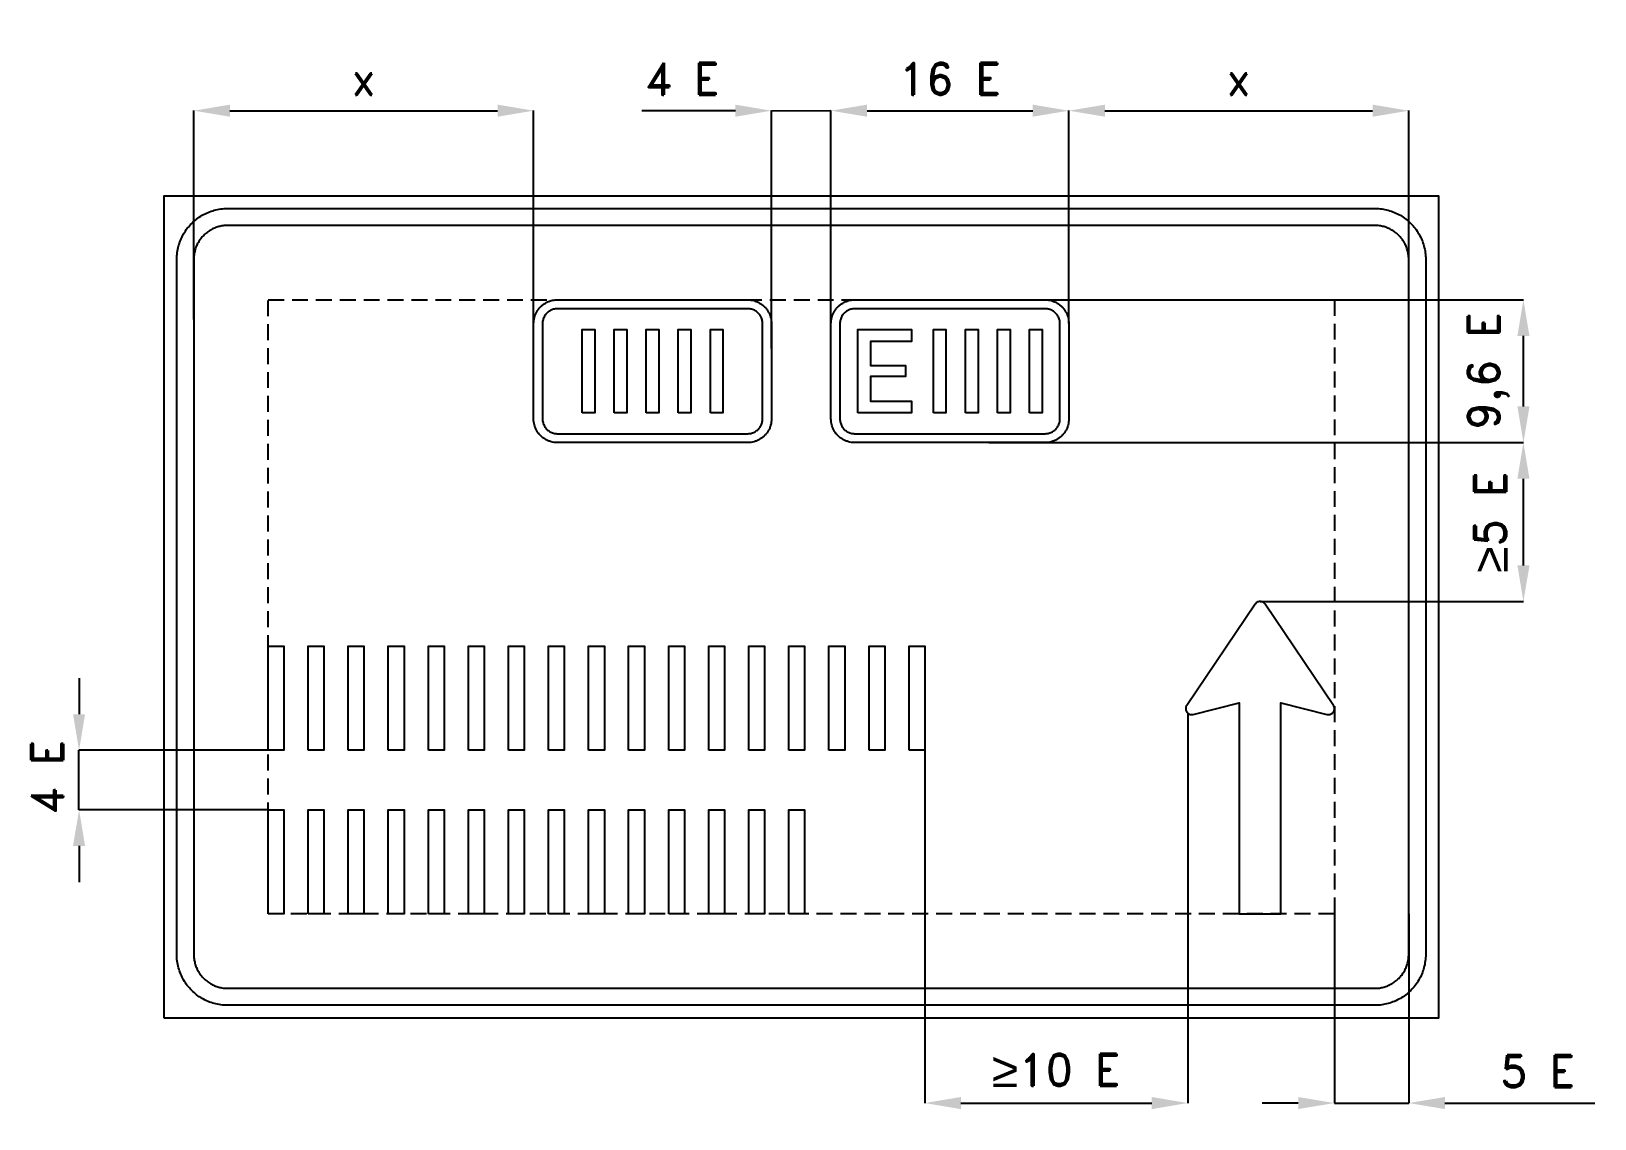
# Model space of a CAD drawing. Header units: millimetres. Extents: x -143 to 3538, y 870 to 3429.
import ezdxf

# ---------------------------------------------------------------- set-up
doc = ezdxf.new("R2010")
doc.units = ezdxf.units.MM
doc.header["$LTSCALE"] = 5
doc.linetypes.add('ČÁRKOVANÁX2', pattern=[1.5, 1, -0.5])
doc.layers.add('Kóty', color=2, linetype='Continuous')
doc.layers.add('Značka', color=7, linetype='Continuous')
doc.styles.get("Standard").update_dxf_attribs({"font": 'romand.shx', "height": 75})
doc.dimstyles.get("Standard").update_dxf_attribs({"dimtxt": 75, "dimasz": 85, "dimexe": 0.18, "dimexo": 0.0625, "dimgap": 37.5, "dimtad": 1, "dimdec": 0, "dimzin": 0, "dimdsep": 46, "dimtxsty": 'Standard', "dimcen": 0.09, "dimadec": 0, "dimazin": 0, "dimtfac": 1, "dimtdec": 0, "dimtofl": 0, "dimtmove": 0, "dimatfit": 3, "dimfxl": 1, "dimtolj": 1, "dimtzin": 0, "dimarcsym": 0})

msp = doc.modelspace()

# ---------------------------------------------------------------- texts
at = {"layer": 'Kóty', "insert": (1389.4, 3317.2), "char_height": 75, "attachment_point": 5}
msp.add_mtext('\\A1;4 E', dxfattribs=at)
at = {"layer": 'Kóty', "char_height": 75, "attachment_point": 5, "rotation": 90}
for s, insert in [('\\A1;9,6 E', (3287.5, 2630.3)), ('\\A1;4 E', (-105.3, 1673.7))]:
    msp.add_mtext(s, dxfattribs=dict(at, insert=insert))

# ---------------------------------------------------------------- blocks, each defined once
blk = doc.blocks.new('*D0')
at = {"layer": 'Defpoints', "color": 0, "transparency": 16777216}
for p in [(2579.6, 1824.6), (1960.6, 1737.2), (2579.6, 907.2)]:
    blk.add_point(p, dxfattribs=at)
at = {"layer": 'Kóty', "color": 0, "lineweight": -2, "transparency": 16777216}
for p, q in [((2579.6, 1824.6), (2579.6, 907)), ((1960.6, 1737.1), (1960.6, 907)), ((2045.6, 907.2), (2494.6, 907.2))]:
    blk.add_line(p, q, dxfattribs=at)
at = {"layer": 'Kóty', "color": 0, "transparency": 16777216}
for points in [[(2045.6, 921.4), (2045.6, 893), (1960.6, 907.2)], [(2494.6, 921.4), (2494.6, 893), (2579.6, 907.2)]]:
    blk.add_solid(points, dxfattribs=at)
at = {"layer": 'Kóty', "color": 0, "transparency": 16777216, "insert": (2270.1, 985.3), "char_height": 75, "attachment_point": 5}
blk.add_mtext('\\A1;{\\fArial|b0|i0|c238|p34;\\H1.08333x;≥\\Fromand|c238;\\H0.92308x;10 E}', dxfattribs=at)
blk = doc.blocks.new('*D1')
at = {"layer": 'Defpoints', "color": 0, "transparency": 16777216}
for p in [(2299.7, 3242.2), (1739.7, 2741.2), (2299.7, 2741.2)]:
    blk.add_point(p, dxfattribs=at)
at = {"layer": 'Kóty', "color": 0, "lineweight": -2, "transparency": 16777216}
for p, q in [((1739.7, 2741.3), (1739.7, 3242.4)), ((1824.7, 3242.2), (2214.7, 3242.2)), ((2299.7, 2741.3), (2299.7, 3242.4))]:
    blk.add_line(p, q, dxfattribs=at)
at = {"layer": 'Kóty', "color": 0, "transparency": 16777216}
for points in [[(1824.7, 3256.4), (1824.7, 3228), (1739.7, 3242.2)], [(2214.7, 3256.4), (2214.7, 3228), (2299.7, 3242.2)]]:
    blk.add_solid(points, dxfattribs=at)
at = {"layer": 'Kóty', "color": 0, "transparency": 16777216, "insert": (2019.7, 3317.2), "char_height": 75, "attachment_point": 5}
blk.add_mtext('\\A1;16 E', dxfattribs=at)
blk = doc.blocks.new('*D2')
at = {"layer": 'Defpoints', "color": 0, "transparency": 16777216}
for p in [(2225.2, 2461.2), (3369.7, 2461.2), (2749.6, 2087.2)]:
    blk.add_point(p, dxfattribs=at)
at = {"layer": 'Kóty', "color": 0, "lineweight": -2, "transparency": 16777216}
for p, q in [((2225.3, 2461.2), (3369.9, 2461.2)), ((3369.7, 2172.2), (3369.7, 2376.2)), ((2749.7, 2087.2), (3369.9, 2087.2))]:
    blk.add_line(p, q, dxfattribs=at)
at = {"layer": 'Kóty', "color": 0, "transparency": 16777216}
for points in [[(3355.5, 2376.2), (3383.9, 2376.2), (3369.7, 2461.2)], [(3355.5, 2172.2), (3383.9, 2172.2), (3369.7, 2087.2)]]:
    blk.add_solid(points, dxfattribs=at)
at = {"layer": 'Kóty', "color": 0, "transparency": 16777216, "insert": (3291.6, 2274.2), "char_height": 75, "attachment_point": 5, "rotation": 90}
blk.add_mtext('\\A1;{\\fArial|b0|i0|c238|p34;\\H1.08333x;≥\\Fromand|c238;\\H0.92308x;5 E}', dxfattribs=at)
blk = doc.blocks.new('*D3')
at = {"layer": 'Defpoints', "color": 0, "transparency": 16777216}
for p in [(1039.7, 3242.2), (239.7, 2750.5), (1039.7, 2741.2)]:
    blk.add_point(p, dxfattribs=at)
at = {"layer": 'Kóty', "color": 0, "lineweight": -2, "transparency": 16777216}
for p, q in [((239.7, 2750.5), (239.7, 3242.4)), ((324.7, 3242.2), (954.7, 3242.2)), ((1039.7, 2741.3), (1039.7, 3242.4))]:
    blk.add_line(p, q, dxfattribs=at)
at = {"layer": 'Kóty', "color": 0, "transparency": 16777216}
for points in [[(324.7, 3256.4), (324.7, 3228), (239.7, 3242.2)], [(954.7, 3256.4), (954.7, 3228), (1039.7, 3242.2)]]:
    blk.add_solid(points, dxfattribs=at)
at = {"layer": 'Kóty', "color": 0, "transparency": 16777216, "insert": (639.7, 3317.2), "char_height": 75, "attachment_point": 5}
blk.add_mtext('\\A1;x', dxfattribs=at)
blk = doc.blocks.new('*D4')
at = {"layer": 'Defpoints', "color": 0, "transparency": 16777216}
for p in [(3099.7, 3242.2), (3099.7, 2892.2), (2299.7, 2741.2)]:
    blk.add_point(p, dxfattribs=at)
at = {"layer": 'Kóty', "color": 0, "lineweight": -2, "transparency": 16777216}
for p, q in [((2299.7, 2741.3), (2299.7, 3242.4)), ((2384.7, 3242.2), (3014.7, 3242.2)), ((3099.7, 2892.3), (3099.7, 3242.4))]:
    blk.add_line(p, q, dxfattribs=at)
at = {"layer": 'Kóty', "color": 0, "transparency": 16777216}
for points in [[(2384.7, 3256.4), (2384.7, 3228), (2299.7, 3242.2)], [(3014.7, 3256.4), (3014.7, 3228), (3099.7, 3242.2)]]:
    blk.add_solid(points, dxfattribs=at)
at = {"layer": 'Kóty', "color": 0, "transparency": 16777216, "insert": (2699.7, 3317.2), "char_height": 75, "attachment_point": 5}
blk.add_mtext('\\A1;x', dxfattribs=at)
blk = doc.blocks.new('*D5')
at = {"layer": 'Defpoints', "color": 0, "transparency": 16777216}
for p in [(2924.7, 1352.2), (3099.7, 1352.2), (3099.7, 907.2)]:
    blk.add_point(p, dxfattribs=at)
at = {"layer": 'Kóty', "color": 0, "lineweight": -2, "transparency": 16777216}
for p, q in [((2924.7, 1352.1), (2924.7, 907)), ((3099.7, 1352.1), (3099.7, 907)), ((2839.7, 907.2), (2754.7, 907.2)), ((3184.7, 907.2), (3537.5, 907.2))]:
    blk.add_line(p, q, dxfattribs=at)
at = {"layer": 'Kóty', "color": 0, "transparency": 16777216}
for points in [[(2839.7, 921.4), (2839.7, 893), (2924.7, 907.2)], [(3184.7, 921.4), (3184.7, 893), (3099.7, 907.2)]]:
    blk.add_solid(points, dxfattribs=at)
at = {"layer": 'Kóty', "color": 0, "transparency": 16777216, "insert": (3403.6, 982.2), "char_height": 75, "attachment_point": 5}
blk.add_mtext('\\A1;5 E', dxfattribs=at)

# ---------------------------------------------------------------- dimensions: what is measured, and where the dimension line sits
at = {"layer": 'Kóty'}
for base, p1, p2, text, picture, middle in [((2299.7, 3242.2), (1739.7, 2741.2), (2299.7, 2741.2), '16 E', '*D1', (2019.7, 3317.2)), ((1039.7, 3242.2), (239.7, 2750.5), (1039.7, 2741.2), 'x', '*D3', (639.7, 3317.2)), ((3099.7, 3242.2), (2299.7, 2741.2), (3099.7, 2892.2), 'x', '*D4', (2699.7, 3317.2)), ((2579.6, 907.2), (1960.6, 1737.2), (2579.6, 1824.6), '{\\fArial|b0|i0|c238|p34;\\H1.08333x;≥\\Fromand|c238;\\H0.92308x;10 E}', '*D0', (2270.1, 985.3)), ((3099.7, 907.2), (2924.7, 1352.2), (3099.7, 1352.2), '5 E', '*D5', (3403.6, 982.2))]:
    dim = msp.add_linear_dim(base=base, p1=p1, p2=p2, text=text, dimstyle='Standard', dxfattribs=at)
    dim.commit()
    dim.dimension.update_dxf_attribs({"geometry": picture, "text_midpoint": middle})
dim = msp.add_linear_dim(base=(3369.7, 2461.2), p1=(2749.6, 2087.2), p2=(2225.2, 2461.2), angle=90, text='{\\fArial|b0|i0|c238|p34;\\H1.08333x;≥\\Fromand|c238;\\H0.92308x;5 E}', dimstyle='Standard', dxfattribs=at)
dim.commit()
dim.dimension.update_dxf_attribs({"geometry": '*D2', "text_midpoint": (3291.6, 2274.2)})

# ---------------------------------------------------------------- linework, layer by layer
at = {"layer": 'Kóty'}
for p, q in [((1514.7, 3242.2), (1294.6, 3242.2)), ((1599.7, 2682.7), (1599.7, 3242.4)), ((1739.7, 2682.7), (1739.7, 3242.4)), ((1824.7, 3242.2), (2166.8, 3242.2)), ((2299.7, 2741.3), (2299.7, 3242.4)), ((2111, 2797.2), (3369.9, 2797.2)), ((3369.7, 2546.2), (3369.7, 2712.2)), ((2111, 2461.2), (3369.9, 2461.2)), ((-30.3, 1907.2), (-30.3, 1822.2)), ((414.6, 1737.2), (-30.5, 1737.2)), ((414.6, 1597.2), (-30.5, 1597.2)), ((-30.3, 1512.2), (-30.3, 1427.2))]:
    msp.add_line(p, q, dxfattribs=at)
for points in [[(1599.7, 3242.2), (1739.7, 3242.4)], [(-30.5, 1597.2), (-30.5, 1737.2)], [(2924.7, 907.2), (3099.7, 907.2)]]:
    msp.add_lwpolyline(points, dxfattribs=at)
for points in [[(1514.7, 3256.4), (1514.7, 3228), (1599.7, 3242.2)], [(1824.7, 3256.4), (1824.7, 3228), (1739.7, 3242.2)], [(3355.5, 2712.2), (3383.9, 2712.2), (3369.7, 2797.2)], [(3355.5, 2546.2), (3383.9, 2546.2), (3369.7, 2461.2)], [(-44.5, 1822.2), (-16.1, 1822.2), (-30.3, 1737.2)], [(-44.5, 1512.2), (-16.1, 1512.2), (-30.3, 1597.2)]]:
    msp.add_solid(points, dxfattribs=at)
at = {"layer": 'Značka', "color": 5}
for points in [[(169.7, 1107.2), (169.7, 3042.2), (3169.7, 3042.2), (3169.7, 1107.2), (169.7, 1107.2)], [(1154, 2531.2), (1154, 2727.2), (1183.7, 2727.2), (1183.7, 2531.2), (1154, 2531.2)], [(1229.4, 2531.2), (1229.4, 2727.2), (1259.1, 2727.2), (1259.1, 2531.2), (1229.4, 2531.2)], [(1304.8, 2531.2), (1304.8, 2727.2), (1334.5, 2727.2), (1334.5, 2531.2), (1304.8, 2531.2)], [(1380.3, 2531.2), (1380.3, 2727.2), (1410, 2727.2), (1410, 2531.2), (1380.3, 2531.2)], [(1455.7, 2531.2), (1455.7, 2727.2), (1485.4, 2727.2), (1485.4, 2531.2), (1455.7, 2531.2)], [(414.7, 1737.2), (414.7, 1982.2), (451.8, 1982.2), (451.8, 1737.2), (414.7, 1737.2)], [(509, 1737.2), (509, 1982.2), (546.1, 1982.2), (546.1, 1737.2), (509, 1737.2)], [(603.3, 1737.2), (603.3, 1982.2), (640.4, 1982.2), (640.4, 1737.2), (603.3, 1737.2)], [(697.6, 1737.2), (697.6, 1982.2), (734.7, 1982.2), (734.7, 1737.2), (697.6, 1737.2)], [(791.9, 1737.2), (791.9, 1982.2), (829, 1982.2), (829, 1737.2), (791.9, 1737.2)], [(886.2, 1737.2), (886.2, 1982.2), (923.3, 1982.2), (923.3, 1737.2), (886.2, 1737.2)], [(980.5, 1737.2), (980.5, 1982.2), (1017.6, 1982.2), (1017.6, 1737.2), (980.5, 1737.2)], [(1074.8, 1737.2), (1074.8, 1982.2), (1111.9, 1982.2), (1111.9, 1737.2), (1074.8, 1737.2)], [(1169.1, 1737.2), (1169.1, 1982.2), (1206.2, 1982.2), (1206.2, 1737.2), (1169.1, 1737.2)], [(1263.4, 1737.2), (1263.4, 1982.2), (1300.5, 1982.2), (1300.5, 1737.2), (1263.4, 1737.2)], [(1357.7, 1737.2), (1357.7, 1982.2), (1394.8, 1982.2), (1394.8, 1737.2), (1357.7, 1737.2)], [(1452, 1737.2), (1452, 1982.2), (1489.1, 1982.2), (1489.1, 1737.2), (1452, 1737.2)], [(1546.3, 1737.2), (1546.3, 1982.2), (1583.4, 1982.2), (1583.4, 1737.2), (1546.3, 1737.2)], [(1640.6, 1737.2), (1640.6, 1982.2), (1677.7, 1982.2), (1677.7, 1737.2), (1640.6, 1737.2)], [(1734.9, 1737.2), (1734.9, 1982.2), (1772, 1982.2), (1772, 1737.2), (1734.9, 1737.2)], [(1829.2, 1737.2), (1829.2, 1982.2), (1866.3, 1982.2), (1866.3, 1737.2), (1829.2, 1737.2)], [(1923.5, 1737.2), (1923.5, 1982.2), (1960.6, 1982.2), (1960.6, 1737.2), (1923.5, 1737.2)], [(414.7, 1352.2), (414.7, 1597.2), (451.8, 1597.2), (451.8, 1352.2), (414.7, 1352.2)], [(509, 1352.2), (509, 1597.2), (546.1, 1597.2), (546.1, 1352.2), (509, 1352.2)], [(603.3, 1352.2), (603.3, 1597.2), (640.4, 1597.2), (640.4, 1352.2), (603.3, 1352.2)], [(697.6, 1352.2), (697.6, 1597.2), (734.7, 1597.2), (734.7, 1352.2), (697.6, 1352.2)], [(791.9, 1352.2), (791.9, 1597.2), (829, 1597.2), (829, 1352.2), (791.9, 1352.2)], [(886.2, 1352.2), (886.2, 1597.2), (923.3, 1597.2), (923.3, 1352.2), (886.2, 1352.2)], [(980.5, 1352.2), (980.5, 1597.2), (1017.6, 1597.2), (1017.6, 1352.2), (980.5, 1352.2)], [(1074.8, 1352.2), (1074.8, 1597.2), (1111.9, 1597.2), (1111.9, 1352.2), (1074.8, 1352.2)], [(1169.1, 1352.2), (1169.1, 1597.2), (1206.2, 1597.2), (1206.2, 1352.2), (1169.1, 1352.2)], [(1263.4, 1352.2), (1263.4, 1597.2), (1300.5, 1597.2), (1300.5, 1352.2), (1263.4, 1352.2)], [(1357.7, 1352.2), (1357.7, 1597.2), (1394.8, 1597.2), (1394.8, 1352.2), (1357.7, 1352.2)], [(1452, 1352.2), (1452, 1597.2), (1489.1, 1597.2), (1489.1, 1352.2), (1452, 1352.2)], [(1546.3, 1352.2), (1546.3, 1597.2), (1583.4, 1597.2), (1583.4, 1352.2), (1546.3, 1352.2)], [(1640.6, 1352.2), (1640.6, 1597.2), (1677.7, 1597.2), (1677.7, 1352.2), (1640.6, 1352.2)]]:
    msp.add_lwpolyline(points, dxfattribs=at)
for points in [[(319.7, 1137.2), (319.2, 1137.2), (318.7, 1137.2, -0.03218), (303.3, 1138.3, -0.035443), (288, 1141.5, -0.036267), (273.3, 1146.4, -0.03442), (259.4, 1153.4, -0.033721), (246.5, 1162.1, -0.034085), (234.8, 1172.3, -0.034209), (224.5, 1184, -0.034229), (215.9, 1196.9, -0.034044), (209, 1210.8, -0.033412), (203.9, 1225.5, -0.034127), (200.7, 1240.8, -0.036745), (199.7, 1256.3), (199.7, 1256.7), (199.7, 1257.2), (199.7, 2892.2), (199.7, 2892.7), (199.7, 2893.1, -0.03218), (200.8, 2908.6, -0.035443), (203.9, 2923.9, -0.036267), (208.9, 2938.6, -0.034425), (215.9, 2952.5, -0.033723), (224.5, 2965.4, -0.034082), (234.8, 2977, -0.034204), (246.5, 2987.3, -0.034223), (259.4, 2996, -0.034048), (273.3, 3002.9, -0.033416), (288, 3007.9, -0.034129), (303.3, 3011.2, -0.036741), (318.7, 3012.2), (319.2, 3012.2), (319.7, 3012.2), (3019.7, 3012.2), (3020.2, 3012.2), (3020.6, 3012.2, -0.03218), (3036.1, 3011.1, -0.035452), (3051.4, 3007.9, -0.036272), (3066.1, 3003, -0.03441), (3080, 2996, -0.033714), (3092.9, 2987.3, -0.034082), (3104.5, 2977, -0.034209), (3114.8, 2965.4, -0.034232), (3123.5, 2952.5, -0.034027), (3130.4, 2938.6, -0.033418), (3135.4, 2923.9, -0.034111), (3138.7, 2908.6, -0.036749), (3139.7, 2893.1), (3139.7, 2892.7), (3139.7, 2892.2), (3139.7, 1257.2), (3139.7, 1256.7), (3139.7, 1256.3, -0.032179), (3138.6, 1240.8, -0.035457), (3135.4, 1225.5, -0.036267), (3130.5, 1210.8, -0.034424), (3123.5, 1196.9, -0.033731), (3114.8, 1184, -0.034079), (3104.5, 1172.3, -0.034202), (3092.9, 1162, -0.034215), (3080, 1153.4, -0.034038), (3066.1, 1146.5, -0.033411), (3051.4, 1141.5, -0.034125), (3036.1, 1138.2, -0.036744), (3020.6, 1137.2), (3020.2, 1137.2), (3019.7, 1137.2), (319.7, 1137.2)], [(319.7, 1177.2), (3019.7, 1177.2), (3020, 1177.2), (3020.3, 1177.2, 0.032178), (3030.7, 1177.9, 0.035444), (3040.8, 1180, 0.036267), (3050.6, 1183.4, 0.034422), (3059.9, 1188, 0.033731), (3068.5, 1193.8, 0.034071), (3076.3, 1200.6, 0.034205), (3083.1, 1208.4, 0.034223), (3088.9, 1217, 0.034048), (3093.5, 1226.3, 0.033416), (3096.9, 1236.1, 0.034152), (3099, 1246.2, 0.036741), (3099.7, 1256.6), (3099.7, 1256.9), (3099.7, 1257.2), (3099.7, 2892.2), (3099.7, 2892.5), (3099.7, 2892.8, 0.032179), (3099, 2903.2, 0.035443), (3096.9, 2913.3, 0.036259), (3093.5, 2923.1, 0.034419), (3088.9, 2932.4, 0.033729), (3083.1, 2941, 0.034073), (3076.3, 2948.8, 0.034191), (3068.5, 2955.6, 0.034225), (3059.9, 2961.4, 0.034056), (3050.6, 2966, 0.033414), (3040.8, 2969.4, 0.034128), (3030.6, 2971.5, 0.036743), (3020.3, 2972.2), (3020, 2972.2), (3019.7, 2972.2), (319.7, 2972.2), (319.4, 2972.2), (319.1, 2972.2, 0.032179), (308.7, 2971.5, 0.035442), (298.6, 2969.4, 0.03626), (288.8, 2966, 0.034413), (279.5, 2961.4, 0.033721), (270.9, 2955.6, 0.034079), (263.1, 2948.8, 0.03421), (256.3, 2941, 0.034233), (250.5, 2932.4, 0.034047), (245.9, 2923.1, 0.033413), (242.5, 2913.3, 0.034126), (240.4, 2903.1, 0.036745), (239.7, 2892.8), (239.7, 2892.5), (239.7, 2892.2), (239.7, 1257.2), (239.7, 1256.9), (239.7, 1256.6, 0.03218), (240.4, 1246.2, 0.035443), (242.5, 1236.1, 0.036267), (245.8, 1226.3, 0.03442), (250.5, 1217, 0.033721), (256.3, 1208.4, 0.034085), (263.1, 1200.6, 0.03421), (270.9, 1193.8, 0.034229), (279.5, 1188, 0.034044), (288.8, 1183.4, 0.033411), (298.6, 1180, 0.034128), (308.7, 1177.9, 0.036745), (319.1, 1177.2), (319.4, 1177.2), (319.7, 1177.2)], [(1095.7, 2461.2), (1095.5, 2461.2), (1095.3, 2461.2, -0.032169), (1088, 2461.7, -0.035416), (1080.9, 2463.2, -0.036271), (1074, 2465.5, -0.034431), (1067.6, 2468.8, -0.03372), (1061.5, 2472.8, -0.034095), (1056.1, 2477.6, -0.034214), (1051.3, 2483, -0.034243), (1047.3, 2489.1, -0.034056), (1044, 2495.6, -0.033416), (1041.7, 2502.4, -0.034124), (1040.2, 2509.5, -0.036746), (1039.7, 2516.8), (1039.7, 2517), (1039.7, 2517.2), (1039.7, 2741.2), (1039.7, 2741.4), (1039.7, 2741.6, -0.032177), (1040.2, 2748.9, -0.03545), (1041.7, 2756, -0.03626), (1044, 2762.8, -0.034423), (1047.3, 2769.3, -0.033725), (1051.3, 2775.4, -0.034084), (1056.1, 2780.8, -0.034196), (1061.5, 2785.6, -0.034232), (1067.6, 2789.6, -0.034059), (1074, 2792.9, -0.033405), (1080.9, 2795.2, -0.034129), (1088, 2796.7, -0.036744), (1095.3, 2797.2), (1095.5, 2797.2), (1095.7, 2797.2), (1543.7, 2797.2), (1543.9, 2797.2), (1544.1, 2797.2, -0.032169), (1551.4, 2796.7, -0.035417), (1558.5, 2795.2, -0.036276), (1565.3, 2792.9, -0.034446), (1571.8, 2789.6, -0.033725), (1577.9, 2785.6, -0.034078), (1583.3, 2780.8, -0.034201), (1588.1, 2775.4, -0.034236), (1592.1, 2769.3, -0.034071), (1595.4, 2762.8, -0.033408), (1597.7, 2756, -0.034133), (1599.2, 2748.9, -0.036746), (1599.7, 2741.6), (1599.7, 2741.4), (1599.7, 2741.2), (1599.7, 2517.2), (1599.7, 2517), (1599.7, 2516.8, -0.032169), (1599.2, 2509.5, -0.035417), (1597.7, 2502.4, -0.036276), (1595.4, 2495.5, -0.034446), (1592.1, 2489.1, -0.033725), (1588.1, 2483, -0.034078), (1583.3, 2477.6, -0.034201), (1577.9, 2472.8, -0.034236), (1571.8, 2468.8, -0.034071), (1565.3, 2465.5, -0.033408), (1558.5, 2463.2, -0.034133), (1551.4, 2461.7, -0.036746), (1544.1, 2461.2), (1543.9, 2461.2), (1543.7, 2461.2), (1095.7, 2461.2)], [(1095.7, 2482.2), (1543.7, 2482.2), (1543.8, 2482.2), (1544, 2482.2, 0.032165), (1548.5, 2482.5, 0.035444), (1552.9, 2483.4, 0.03628), (1557.2, 2484.9, 0.034442), (1561.3, 2486.9, 0.033701), (1565, 2489.4, 0.034065), (1568.4, 2492.4, 0.034201), (1571.4, 2495.8, 0.034208), (1574, 2499.6, 0.034016), (1576, 2503.7, 0.033399), (1577.5, 2508, 0.034148), (1578.4, 2512.4, 0.036731), (1578.7, 2516.9), (1578.7, 2517.1), (1578.7, 2517.2), (1578.7, 2741.2), (1578.7, 2741.3), (1578.7, 2741.5, 0.032165), (1578.4, 2746, 0.035444), (1577.5, 2750.4, 0.03628), (1576, 2754.7, 0.034442), (1574, 2758.8, 0.033701), (1571.4, 2762.5, 0.034065), (1568.4, 2765.9, 0.034201), (1565, 2768.9, 0.034208), (1561.3, 2771.5, 0.034016), (1557.2, 2773.5, 0.033399), (1552.9, 2775, 0.034148), (1548.5, 2775.9, 0.036731), (1544, 2776.2), (1543.8, 2776.2), (1543.7, 2776.2), (1095.7, 2776.2), (1095.6, 2776.2), (1095.4, 2776.2, 0.032167), (1090.9, 2775.9, 0.035453), (1086.5, 2775, 0.036279), (1082.2, 2773.5, 0.034431), (1078.1, 2771.5, 0.033715), (1074.3, 2768.9, 0.034084), (1070.9, 2765.9, 0.034211), (1067.9, 2762.5, 0.034219), (1065.4, 2758.8, 0.03404), (1063.4, 2754.7, 0.033412), (1061.9, 2750.4, 0.034122), (1061, 2746, 0.036757), (1060.7, 2741.5), (1060.7, 2741.3), (1060.7, 2741.2), (1060.7, 2517.2), (1060.7, 2517.1), (1060.7, 2516.9, 0.032192), (1061, 2512.4, 0.035444), (1061.9, 2508, 0.036254), (1063.4, 2503.7, 0.03443), (1065.4, 2499.6, 0.033712), (1067.9, 2495.8, 0.034075), (1070.9, 2492.4, 0.034219), (1074.3, 2489.4, 0.034238), (1078.1, 2486.9, 0.034016), (1082.2, 2484.9, 0.033417), (1086.5, 2483.4, 0.034151), (1090.9, 2482.5, 0.036731), (1095.4, 2482.2), (1095.6, 2482.2), (1095.7, 2482.2)], [(2798.8, 1352.2), (2798.8, 1849.2), (2907.3, 1821.6), (2908, 1821.5), (2908.7, 1821.4, 0.051429), (2911.4, 1821.2, 0.051554), (2914, 1821.6, 0.064148), (2917.2, 1822.7, 0.064092), (2920, 1824.6, 0.06398), (2922.3, 1827.1, 0.063941), (2923.8, 1830.1, 0.063503), (2924.7, 1833.4, 0.062403), (2924.7, 1836.8), (2924.2, 1839.4), (2923.1, 1841.9), (2922.7, 1842.5), (2922.4, 1843), (2761.4, 2081), (2761, 2081.6), (2760.6, 2082.1, 0.051887), (2758.6, 2084.1, 0.052113), (2756.3, 2085.6, 0.064833), (2753.2, 2086.8, 0.065054), (2749.8, 2087.2, 0.06476), (2746.4, 2086.8, 0.063134), (2743.2, 2085.6, 0.052078), (2740.9, 2084.1, 0.056901), (2739, 2082.1), (2738.6, 2081.6), (2738.2, 2081), (2577.2, 1843), (2576.8, 1842.5), (2576.5, 1841.9), (2575.4, 1839.4), (2574.9, 1836.8, 0.064185), (2574.9, 1833.4, 0.064138), (2575.7, 1830.1, 0.064045), (2577.3, 1827.1, 0.063963), (2579.6, 1824.6, 0.063568), (2582.4, 1822.7, 0.062383), (2585.5, 1821.6, 0.051635), (2588.2, 1821.2, 0.056287), (2590.9, 1821.4), (2591.6, 1821.5), (2592.2, 1821.6), (2700.8, 1849.2), (2700.8, 1352.2), (2798.8, 1352.2)]]:
    msp.add_lwpolyline(points, format="xyb", dxfattribs=at)
at = {"layer": 'Značka', "color": 6, "linetype": 'ČÁRKOVANÁX2', "ltscale": 7.5}
msp.add_lwpolyline([(414.7, 1352.2), (414.7, 2797.2), (2924.7, 2797.2), (2924.7, 1352.2), (414.7, 1352.2)], dxfattribs=at)
at = {"layer": 'Značka', "color": 3}
for points in [[(1795.7, 2461.2), (1795.5, 2461.2), (1795.3, 2461.2, -0.032169), (1788, 2461.7, -0.035417), (1780.9, 2463.2, -0.036276), (1774, 2465.5, -0.034446), (1767.6, 2468.8, -0.033725), (1761.5, 2472.8, -0.034078), (1756.1, 2477.6, -0.034201), (1751.3, 2483, -0.034236), (1747.3, 2489.1, -0.034071), (1744, 2495.6, -0.033408), (1741.7, 2502.4, -0.034133), (1740.2, 2509.5, -0.036746), (1739.7, 2516.8), (1739.7, 2517), (1739.7, 2517.2), (1739.7, 2741.2), (1739.7, 2741.4), (1739.7, 2741.6, -0.032169), (1740.2, 2748.9, -0.035417), (1741.7, 2756, -0.036276), (1744, 2762.8, -0.034446), (1747.3, 2769.3, -0.033725), (1751.3, 2775.4, -0.034078), (1756.1, 2780.8, -0.034201), (1761.5, 2785.6, -0.034236), (1767.6, 2789.6, -0.034071), (1774.1, 2792.9, -0.033408), (1780.9, 2795.2, -0.034133), (1788, 2796.7, -0.036746), (1795.3, 2797.2), (1795.5, 2797.2), (1795.7, 2797.2), (2243.7, 2797.2), (2243.9, 2797.2), (2244.1, 2797.2, -0.032173), (2251.4, 2796.7, -0.035413), (2258.5, 2795.2, -0.03627), (2265.3, 2792.9, -0.034416), (2271.8, 2789.6, -0.033716), (2277.9, 2785.6, -0.034112), (2283.3, 2780.8, -0.034252), (2288.1, 2775.4, -0.034235), (2292.1, 2769.3, -0.034056), (2295.4, 2762.8, -0.033424), (2297.7, 2756, -0.034116), (2299.2, 2748.9, -0.036746), (2299.7, 2741.6), (2299.7, 2741.4), (2299.7, 2741.2), (2299.7, 2517.2), (2299.7, 2517), (2299.7, 2516.8, -0.032185), (2299.2, 2509.5, -0.03545), (2297.7, 2502.4, -0.036245), (2295.4, 2495.5, -0.034416), (2292.1, 2489.1, -0.033669), (2288.1, 2483, -0.034077), (2283.3, 2477.6, -0.034213), (2277.9, 2472.8, -0.034209), (2271.8, 2468.8, -0.03404), (2265.3, 2465.5, -0.033402), (2258.5, 2463.2, -0.03413), (2251.4, 2461.7, -0.036742), (2244.1, 2461.2), (2243.9, 2461.2), (2243.7, 2461.2), (1795.7, 2461.2)], [(1795.7, 2461.2), (1795.5, 2461.2), (1795.3, 2461.2, -0.032169), (1788, 2461.7, -0.035417), (1780.9, 2463.2, -0.036276), (1774, 2465.5, -0.034446), (1767.6, 2468.8, -0.033725), (1761.5, 2472.8, -0.034078), (1756.1, 2477.6, -0.034201), (1751.3, 2483, -0.034236), (1747.3, 2489.1, -0.034071), (1744, 2495.6, -0.033408), (1741.7, 2502.4, -0.034133), (1740.2, 2509.5, -0.036746), (1739.7, 2516.8), (1739.7, 2517), (1739.7, 2517.2), (1739.7, 2741.2), (1739.7, 2741.4), (1739.7, 2741.6, -0.032169), (1740.2, 2748.9, -0.035417), (1741.7, 2756, -0.036276), (1744, 2762.8, -0.034446), (1747.3, 2769.3, -0.033725), (1751.3, 2775.4, -0.034078), (1756.1, 2780.8, -0.034201), (1761.5, 2785.6, -0.034236), (1767.6, 2789.6, -0.034071), (1774.1, 2792.9, -0.033408), (1780.9, 2795.2, -0.034133), (1788, 2796.7, -0.036746), (1795.3, 2797.2), (1795.5, 2797.2), (1795.7, 2797.2), (2243.7, 2797.2), (2243.9, 2797.2), (2244.1, 2797.2, -0.032173), (2251.4, 2796.7, -0.035413), (2258.5, 2795.2, -0.03627), (2265.3, 2792.9, -0.034416), (2271.8, 2789.6, -0.033716), (2277.9, 2785.6, -0.034112), (2283.3, 2780.8, -0.034252), (2288.1, 2775.4, -0.034235), (2292.1, 2769.3, -0.034056), (2295.4, 2762.8, -0.033424), (2297.7, 2756, -0.034116), (2299.2, 2748.9, -0.036746), (2299.7, 2741.6), (2299.7, 2741.4), (2299.7, 2741.2), (2299.7, 2517.2), (2299.7, 2517), (2299.7, 2516.8, -0.032185), (2299.2, 2509.5, -0.03545), (2297.7, 2502.4, -0.036245), (2295.4, 2495.5, -0.034416), (2292.1, 2489.1, -0.033669), (2288.1, 2483, -0.034077), (2283.3, 2477.6, -0.034213), (2277.9, 2472.8, -0.034209), (2271.8, 2468.8, -0.03404), (2265.3, 2465.5, -0.033402), (2258.5, 2463.2, -0.03413), (2251.4, 2461.7, -0.036742), (2244.1, 2461.2), (2243.9, 2461.2), (2243.7, 2461.2), (1795.7, 2461.2)], [(1795.7, 2482.2), (2243.7, 2482.2), (2243.8, 2482.2), (2244, 2482.2, 0.032169), (2248.5, 2482.5, 0.035455), (2252.9, 2483.4, 0.03627), (2257.2, 2484.9, 0.034431), (2261.3, 2486.9, 0.033715), (2265, 2489.4, 0.034084), (2268.4, 2492.4, 0.03418), (2271.4, 2495.8, 0.034209), (2274, 2499.6, 0.034064), (2276, 2503.7, 0.033424), (2277.5, 2508, 0.034122), (2278.4, 2512.4, 0.036731), (2278.7, 2516.9), (2278.7, 2517.1), (2278.7, 2517.2), (2278.7, 2741.2), (2278.7, 2741.3), (2278.7, 2741.5, 0.032191), (2278.4, 2746, 0.035391), (2277.5, 2750.4, 0.036229), (2276, 2754.7, 0.034418), (2274, 2758.8, 0.033679), (2271.4, 2762.5, 0.034065), (2268.4, 2765.9, 0.034201), (2265, 2768.9, 0.034208), (2261.3, 2771.5, 0.034003), (2257.2, 2773.5, 0.033426), (2252.9, 2775, 0.034143), (2248.5, 2775.9, 0.036731), (2244, 2776.2), (2243.8, 2776.2), (2243.7, 2776.2), (1795.7, 2776.2), (1795.6, 2776.2), (1795.4, 2776.2, 0.032165), (1790.9, 2775.9, 0.035444), (1786.5, 2775, 0.03628), (1782.2, 2773.5, 0.034442), (1778.1, 2771.5, 0.033701), (1774.3, 2768.9, 0.034065), (1770.9, 2765.9, 0.034201), (1767.9, 2762.5, 0.034208), (1765.4, 2758.8, 0.034016), (1763.4, 2754.7, 0.033399), (1761.9, 2750.4, 0.034148), (1761, 2746, 0.036731), (1760.7, 2741.5), (1760.7, 2741.3), (1760.7, 2741.2), (1760.7, 2517.2), (1760.7, 2517.1), (1760.7, 2516.9, 0.032165), (1761, 2512.4, 0.035444), (1761.9, 2508, 0.03628), (1763.4, 2503.7, 0.034442), (1765.4, 2499.6, 0.033701), (1767.9, 2495.8, 0.034065), (1770.9, 2492.4, 0.034201), (1774.3, 2489.4, 0.034208), (1778.1, 2486.9, 0.034016), (1782.2, 2484.9, 0.033399), (1786.5, 2483.4, 0.034148), (1790.9, 2482.5, 0.036731), (1795.4, 2482.2), (1795.6, 2482.2), (1795.7, 2482.2)]]:
    msp.add_lwpolyline(points, format="xyb", dxfattribs=at)
for points in [[(1802.7, 2531.2), (1802.7, 2727.2), (1929.2, 2727.2), (1929.2, 2698.9), (1832.4, 2698.9), (1832.4, 2643), (1914.9, 2643), (1914.9, 2616.8), (1832.4, 2616.8), (1832.4, 2559), (1928.9, 2559), (1928.9, 2531.2), (1802.7, 2531.2)], [(1980.7, 2531.2), (1980.7, 2727.2), (2010.4, 2727.2), (2010.4, 2531.2), (1980.7, 2531.2)], [(2056.1, 2531.2), (2056.1, 2727.2), (2085.8, 2727.2), (2085.8, 2531.2), (2056.1, 2531.2)], [(2131.5, 2531.2), (2131.5, 2727.2), (2161.3, 2727.2), (2161.3, 2531.2), (2131.5, 2531.2)], [(2207, 2531.2), (2207, 2727.2), (2236.7, 2727.2), (2236.7, 2531.2), (2207, 2531.2)]]:
    msp.add_lwpolyline(points, dxfattribs=at)

msp.set_redraw_order([(e.dxf.handle, doc.entitydb.next_handle()) for e in msp.query("TEXT MTEXT ATTDEF DIMENSION ARC_DIMENSION")])  # texts and dimensions are drawn at this point

doc.saveas('drawing.dxf')
